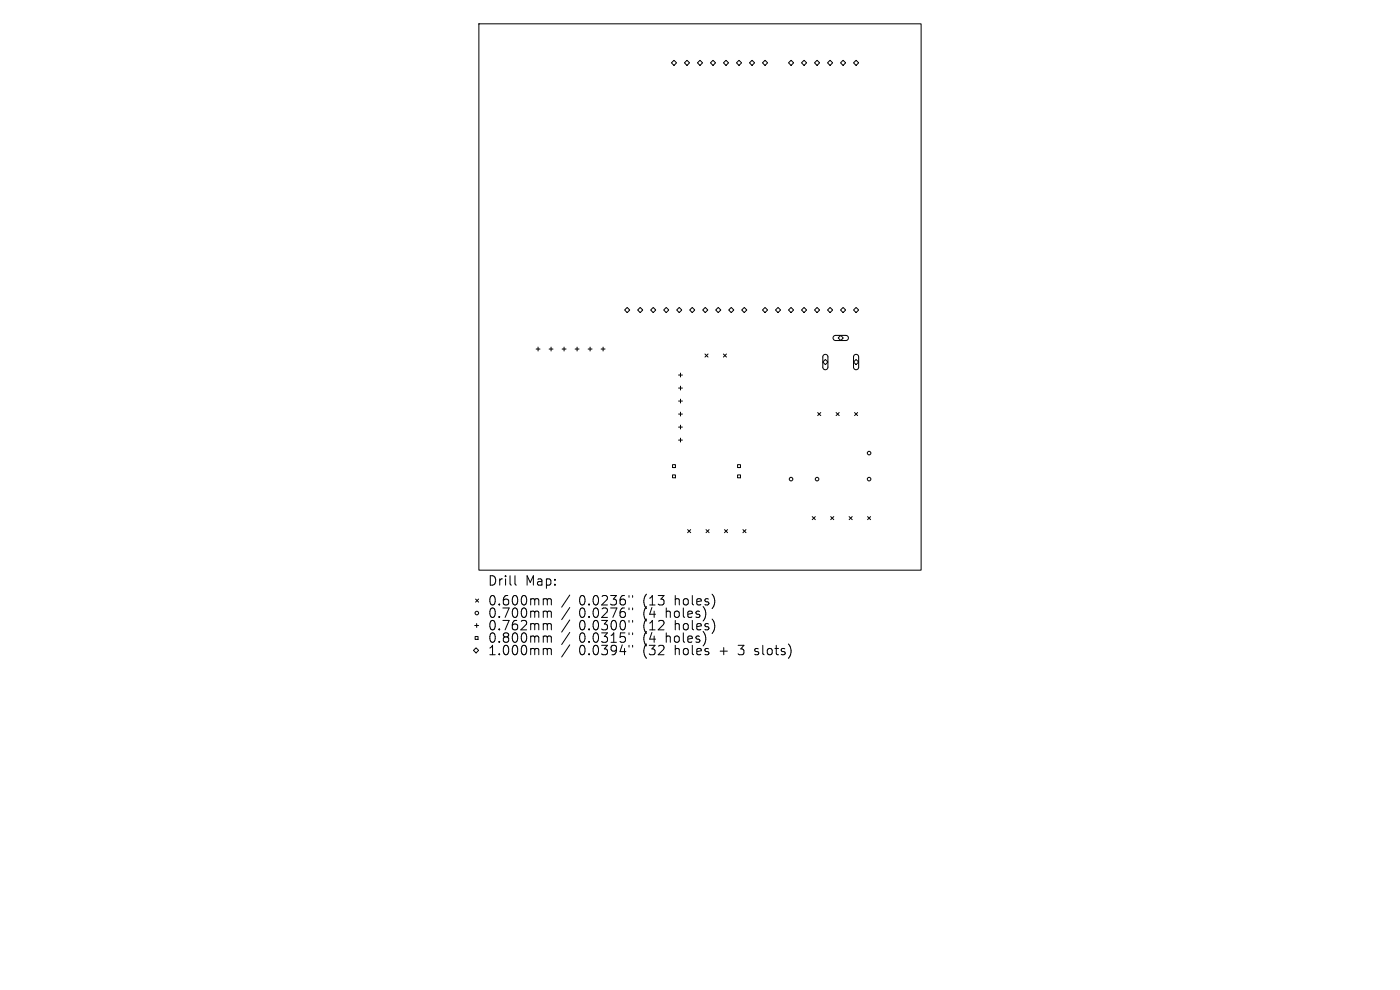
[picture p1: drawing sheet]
<svg xmlns="http://www.w3.org/2000/svg" width="297mm" height="210mm" viewBox="0 0 297 210" stroke-linecap="round" stroke-linejoin="round" font-family="sans-serif">
<defs><g id="words">
<g font-size="2.8">
<text x="103.5" y="124.5">Drill</text>
<text x="111.4" y="124.5">Map:</text>
<text x="103.5" y="128.7">0.600mm</text>
<text x="103.5" y="131.3">0.700mm</text>
<text x="122.8" y="128.7">0.0236&quot;</text>
<text x="122.8" y="131.3">0.0276&quot;</text>
<text x="136.4" y="128.7">(13</text>
<text x="136.4" y="131.3">(4</text>
<text x="141.3" y="131.3">holes)</text>
<text x="143.2" y="128.7">holes)</text>
<text x="103.5" y="133.9">0.762mm</text>
<text x="103.5" y="136.6">0.800mm</text>
<text x="122.8" y="133.9">0.0300&quot;</text>
<text x="122.8" y="136.6">0.0315&quot;</text>
<text x="136.4" y="133.9">(12</text>
<text x="136.4" y="136.6">(4</text>
<text x="141.3" y="136.6">holes)</text>
<text x="143.2" y="133.9">holes)</text>
<text x="103.5" y="139.2">1.000mm</text>
<text x="122.8" y="139.2">0.0394&quot;</text>
<text x="136.4" y="139.2">(32</text>
<text x="143.2" y="139.2">holes</text>
<text x="152.8" y="139.2">+</text>
<text x="156.9" y="139.2">3</text>
<text x="160.4" y="139.2">slots)</text>
</g>
</g></defs>
<g fill="none" stroke="#000" stroke-width=".21">
<path d="M101.6 5.1h93.8v115.8h-93.8zM142.4 13.3l.6-.5 .5 .5-.5 .6zM145.2 13.3l.5-.5 .6 .5-.6 .6zM148 13.3l.5-.5 .5 .5-.5 .6zM150.7 13.3l.6-.5 .5 .5-.5 .6zM153.5 13.3l.5-.5 .6 .5-.6 .6zM156.2 13.3l.6-.5 .5 .5-.5 .6zM159 13.3l.5-.5 .6 .5-.6 .6zM161.8 13.3l.5-.5 .5 .5-.5 .6zM167.3 13.3l.5-.5 .6 .5-.6 .6zM170 13.3l.6-.5 .5 .5-.5 .6zM172.8 13.3l.5-.5 .6 .5-.6 .6z"/>
<path d="M175.6 13.3l.5-.5 .5 .5-.5 .6zM178.3 13.3l.6-.5 .5 .5-.5 .6zM181.1 13.3l.5-.5 .6 .5-.6 .6zM113.7 74h.9M114.1 73.6v.9M116.5 74h.8M116.9 73.6v.9M119.3 74h.8M119.7 73.6v.9M122 74h.8M122.4 73.6v.9M124.8 74h.8"/>
<path d="M125.2 73.6v.9M127.5 74h.9M127.9 73.6v.9M133.1 65.2l.5 .6-.5 .5-.6-.5zM135.8 65.2l.6 .6-.6 .5-.5-.5zM138.6 65.2l.5 .6-.5 .5-.6-.5zM141.3 65.2l.6 .6-.6 .5-.5-.5zM143.9 79.6h.9M144.1 65.2l.5 .6-.5 .5-.6-.5zM144.4 79.1v.9M146.8 65.2l.6 .6-.6 .5-.5-.5zM149.1 65.8l.5-.6 .6 .6-.6 .5z"/>
<path d="M149.6 75.1l.6 .6M150.2 75.1l-.6 .6M152.4 65.2l.5 .6-.5 .5-.6-.5zM153.5 75.1l.6 .6M154.1 75.1l-.6 .6M155.1 65.2l.6 .6-.6 .5-.5-.5zM157.9 65.2l.5 .6-.5 .5-.6-.5zM162.3 65.2l.5 .6-.5 .5-.5-.5zM165.1 65.2l.5 .6-.5 .5-.6-.5zM167.3 65.8l.5-.6 .6 .6-.6 .5zM170.6 65.2l.5 .6-.5 .5-.6-.5zM173.3 65.2l.6 .6-.6 .5-.5-.5z"/>
<path d="M174.6 76.8l.5-.5 .5 .5-.5 .5zM176.1 65.2l.5 .6-.5 .5-.5-.5zM177.8 71.7l.6-.6 .5 .6-.5 .5zM178.9 65.2l.5 .6-.5 .5-.6-.5zM181.1 76.8l.5-.5 .6 .5-.6 .5zM181.6 65.2l.6 .6-.6 .5-.5-.5zM142.7 98.6h.6v.6h-.6zM143.9 82.3h.9M143.9 85.1h.9M143.9 87.8h.9M143.9 90.6h.9M143.9 93.4h.9"/>
<path d="M144.4 81.9v.8M144.4 84.7v.8M144.4 87.4v.9M144.4 90.2v.8M144.4 92.9v.9M156.5 98.6h.6v.6h-.6zM173.5 87.5l.6 .7M174.1 87.5l-.6 .7M177.4 87.5l.6 .7M178 87.5l-.6 .7M181.3 87.5l.6 .7M181.9 87.5l-.6 .7"/>
<path d="M142.7 100.7h.6v.7h-.6zM145.9 112.3l.6 .7M146.5 112.3l-.6 .7M149.8 112.3l.6 .7M150.4 112.3l-.6 .7M153.7 112.3l.6 .7M154.3 112.3l-.6 .7M156.5 100.7h.6v.7h-.6zM157.6 112.3l.7 .7M158.3 112.3l-.7 .7M172.3 109.6l.7 .6M173 109.6l-.7 .6"/>
<path d="M176.2 109.6l.7 .6M176.9 109.6l-.7 .6M180.1 109.6l.7 .6M180.8 109.6l-.7 .6M184 109.6l.7 .6M184.7 109.6l-.7 .6M100.7 132.7h.8M100.8 135h.6v.6h-.6zM100.9 127.1l.6 .6M101 137.4l.5 .6-.5 .5-.5-.5zM101.1 132.3v.8M101.5 127.1l-.6 .6"/>
<path d="M109.3 122.1v1.7l.2 .3M115.8 127l.3 .3M115.8 129.6l.3 .3M115.8 132.3l.3 .3M115.8 134.9l.3 .3M115.8 137.6l.3 .2M116.1 127.3v1M116.1 129.9v1.1M116.1 132.6v1M116.1 135.2v1M116.1 137.8v1.1M116.1 127.3l.3-.3 .5 .1 .1 1.2"/>
<path d="M116.1 129.9l.3-.3 .5 .1 .1 1.3M116.1 132.6l.3-.3 .5 .1 .1 1.2M116.1 135.2l.3-.3 .5 .1 .1 1.2M116.1 137.8l.3-.2 .5 .1 .1 1.2M120.9 126.2l-1.7 2.6M120.9 128.9l-1.7 2.5M120.9 131.5l-1.7 2.6M120.9 134.2l-1.7 2.5M120.9 136.8l-1.7 2.6M133.4 126.3v.4M133.4 129v.4M133.4 131.6v.4"/>
<path d="M133.4 134.2v.4M133.4 136.9v.4M134.2 126.3v.4M134.2 129v.4M134.2 131.6v.4M134.2 134.2v.4M134.2 136.9v.4M149.7 130l-.1 .9M149.7 135.3l-.1 .9M151.5 126.9v1.3M151.5 132.2v1.3"/>
<circle cx="184.4" cy="96.1" r=".38"/>
<circle cx="167.8" cy="101.6" r=".38"/>
<circle cx="173.3" cy="101.6" r=".38"/>
<circle cx="184.4" cy="101.6" r=".38"/>
<circle cx="101.2" cy="130" r=".38"/>
</g>
<path d="M174.7 75.3l.6-.1 .3 .4v2.4l-.4 .4-.4-.1-.2-.3v-2.3zM176.9 71.3l.3-.1h2.3l.4 .2 .1 .4-.5 .4h-2.3l-.4-.3zM181.2 75.3l.6-.1 .3 .4v2.4l-.4 .4-.4-.1-.2-.3v-2.3z" fill="none" stroke="#000" stroke-width=".22"/>
<use href="#words"/>
</svg>
